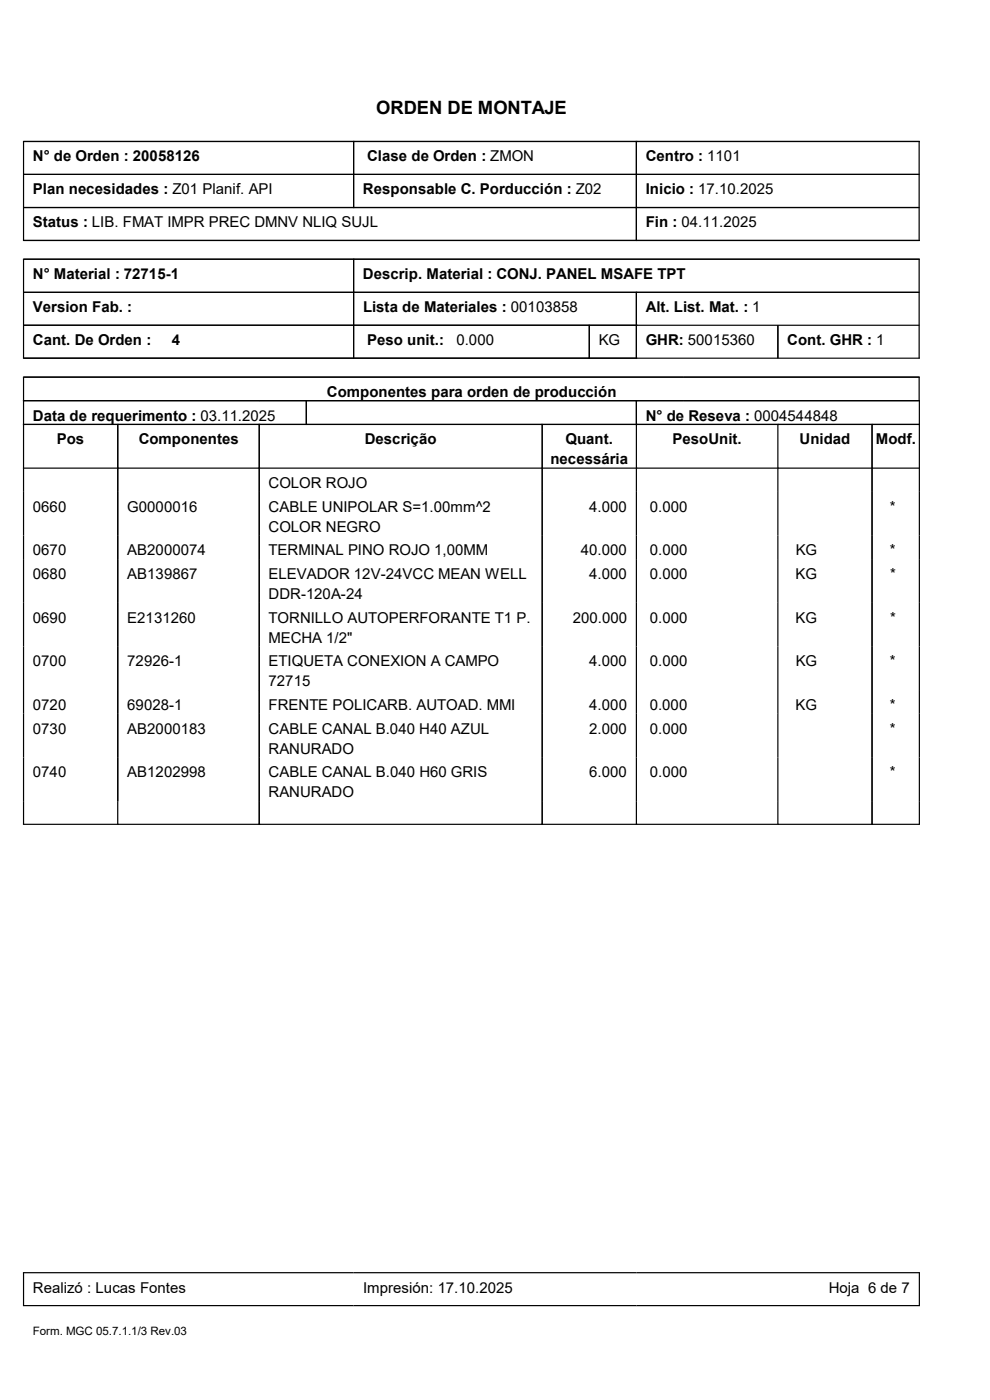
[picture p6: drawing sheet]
<svg xmlns="http://www.w3.org/2000/svg" width="210mm" height="297mm" viewBox="0 0 210 297" stroke-linecap="round" stroke-linejoin="round" font-family="sans-serif">
<defs><g id="words">
<text font-size="3.9" x="79.8" y="24.3">ORDEN DE MONTAJE</text>
<g font-size="3.2">
<text x="7" y="34.2">N° de Orden : 20058126</text>
<text x="77.9" y="34.2">Clase de Orden : ZMON</text>
<text x="137" y="34.2">Centro : 1101</text>
<text x="7" y="41.2">Plan necesidades : Z01 Planif. API</text>
<text x="77" y="41.2">Responsable C. Porducción : Z02</text>
<text x="137" y="41.2">Inicio : 17.10.2025</text>
<text x="7" y="48.3">Status : LIB. FMAT IMPR PREC DMNV NLIQ SUJL</text>
<text x="137" y="48.3">Fin : 04.11.2025</text>
<text x="7" y="59.2">N° Material : 72715-1</text>
<text x="77" y="59.2">Descrip. Material : CONJ. PANEL MSAFE TPT</text>
<text x="7" y="66.3">Version Fab. :</text>
<text x="77" y="66.3">Lista de Materiales : 00103858</text>
<text x="137" y="66.3">Alt. List. Mat. : 1</text>
<text x="7" y="73.2">Cant. De Orden :</text>
<text x="36.4" y="73.2">4</text>
<text x="77.9" y="73.2">Peso unit.:</text>
<text x="96.8" y="73.2">0.000</text>
<text x="127" y="73.2">KG</text>
<text x="137" y="73.2">GHR: 50015360</text>
<text x="167" y="73.2">Cont. GHR : 1</text>
<text x="7" y="89.2">Data de requerimento : 03.11.2025</text>
<text x="69.3" y="84.2">Componentes para orden de producción</text>
<text x="137" y="89.2">N° de Reseva : 0004544848</text>
<text x="12.1" y="94.3">Pos</text>
<text x="29.4" y="94.3">Componentes</text>
<text x="77.4" y="94.3">Descrição</text>
<text x="120" y="94.3">Quant.</text>
<text x="142.7" y="94.3">PesoUnit.</text>
<text x="169.6" y="94.3">Unidad</text>
<text x="185.8" y="94.3">Modf.</text>
<text x="116.8" y="98.5">necessária</text>
<text x="57" y="103.5">COLOR ROJO</text>
<text x="7" y="108.6">0660</text>
<text x="27" y="108.6">G0000016</text>
<text x="57" y="108.6">CABLE UNIPOLAR S=1.00mm^2</text>
<text x="57" y="112.8">COLOR NEGRO</text>
<text x="125" y="108.6">4.000</text>
<text x="137.9" y="108.6">0.000</text>
<text x="188.8" y="108.6">*</text>
<text x="7" y="117.8">0670</text>
<text x="27" y="117.8">AB2000074</text>
<text x="57" y="117.8">TERMINAL PINO ROJO 1,00MM</text>
<text x="123.2" y="117.8">40.000</text>
<text x="137.9" y="117.8">0.000</text>
<text x="168.8" y="117.8">KG</text>
<text x="188.8" y="117.8">*</text>
<text x="7" y="122.9">0680</text>
<text x="27" y="122.9">AB139867</text>
<text x="57" y="122.9">ELEVADOR 12V-24VCC MEAN WELL</text>
<text x="125" y="122.9">4.000</text>
<text x="137.9" y="122.9">0.000</text>
<text x="168.7" y="122.9">KG</text>
<text x="188.8" y="122.9">*</text>
<text x="57" y="127.1">DDR-120A-24</text>
<text x="7" y="132.1">0690</text>
<text x="27" y="132.1">E2131260</text>
<text x="57" y="132.1">TORNILLO AUTOPERFORANTE T1 P.</text>
<text x="57" y="136.4">MECHA 1/2&quot;</text>
<text x="121.5" y="132.1">200.000</text>
<text x="137.8" y="132.1">0.000</text>
<text x="168.8" y="132.1">KG</text>
<text x="188.8" y="132.1">*</text>
<text x="7" y="141.4">0700</text>
<text x="27" y="141.4">72926-1</text>
<text x="57" y="141.4">ETIQUETA CONEXION A CAMPO</text>
<text x="125" y="141.4">4.000</text>
<text x="137.9" y="141.4">0.000</text>
<text x="168.8" y="141.4">KG</text>
<text x="188.8" y="141.4">*</text>
<text x="57" y="145.6">72715</text>
<text x="7" y="150.6">0720</text>
<text x="7" y="155.7">0730</text>
<text x="27" y="150.6">69028-1</text>
<text x="27" y="155.7">AB2000183</text>
<text x="57" y="150.6">FRENTE POLICARB. AUTOAD. MMI</text>
<text x="57" y="155.7">CABLE CANAL B.040 H40 AZUL</text>
<text x="125" y="155.7">2.000</text>
<text x="125" y="150.6">4.000</text>
<text x="137.8" y="150.6">0.000</text>
<text x="137.9" y="155.7">0.000</text>
<text x="168.8" y="150.6">KG</text>
<text x="188.8" y="155.7">*</text>
<text x="188.8" y="150.6">*</text>
<text x="57" y="159.9">RANURADO</text>
<text x="7" y="164.9">0740</text>
<text x="27" y="164.9">AB1202998</text>
<text x="57" y="164.9">CABLE CANAL B.040 H60 GRIS</text>
<text x="125" y="164.9">6.000</text>
<text x="137.9" y="164.9">0.000</text>
<text x="188.8" y="164.9">*</text>
<text x="57" y="169.2">RANURADO</text>
<text x="7" y="274.2">Realizó : Lucas Fontes</text>
<text x="77" y="274.2">Impresión: 17.10.2025</text>
<text x="175.8" y="274.2">Hoja 6 de 7</text>
</g>
<text font-size="2.5" x="7" y="283.2">Form. MGC 05.7.1.1/3 Rev.03</text>
</g></defs>
<g fill="none" stroke="#000" stroke-width=".25">
<path d="M4.9 30h190.3M5 37h190M5 30v21M75 30v14M135 30v21M195 30v21M4.9 51h190.3M4.9 55h190.3M5 44h190M5 55v21M75 55v21M195 55v21"/>
<path d="M4.9 76h190.3M5 62h190M5 69h190M125 69v7M135 62v14M165 69v7M4.9 80h190.3M4.9 85h190.3M4.9 90h190.3M4.9 99.3h190.3M5 80v94.9M25 90v84.9"/>
<path d="M55 90v84.9M65 85v5M115 90v84.9M135 85v89.9M165 90v84.9M185 90v84.9M195 80v94.9M4.9 174.9h190.3M4.9 270h190.3M4.9 277h190.3M5 270v7M195 270v7"/>
</g>
<use href="#words"/>
</svg>
